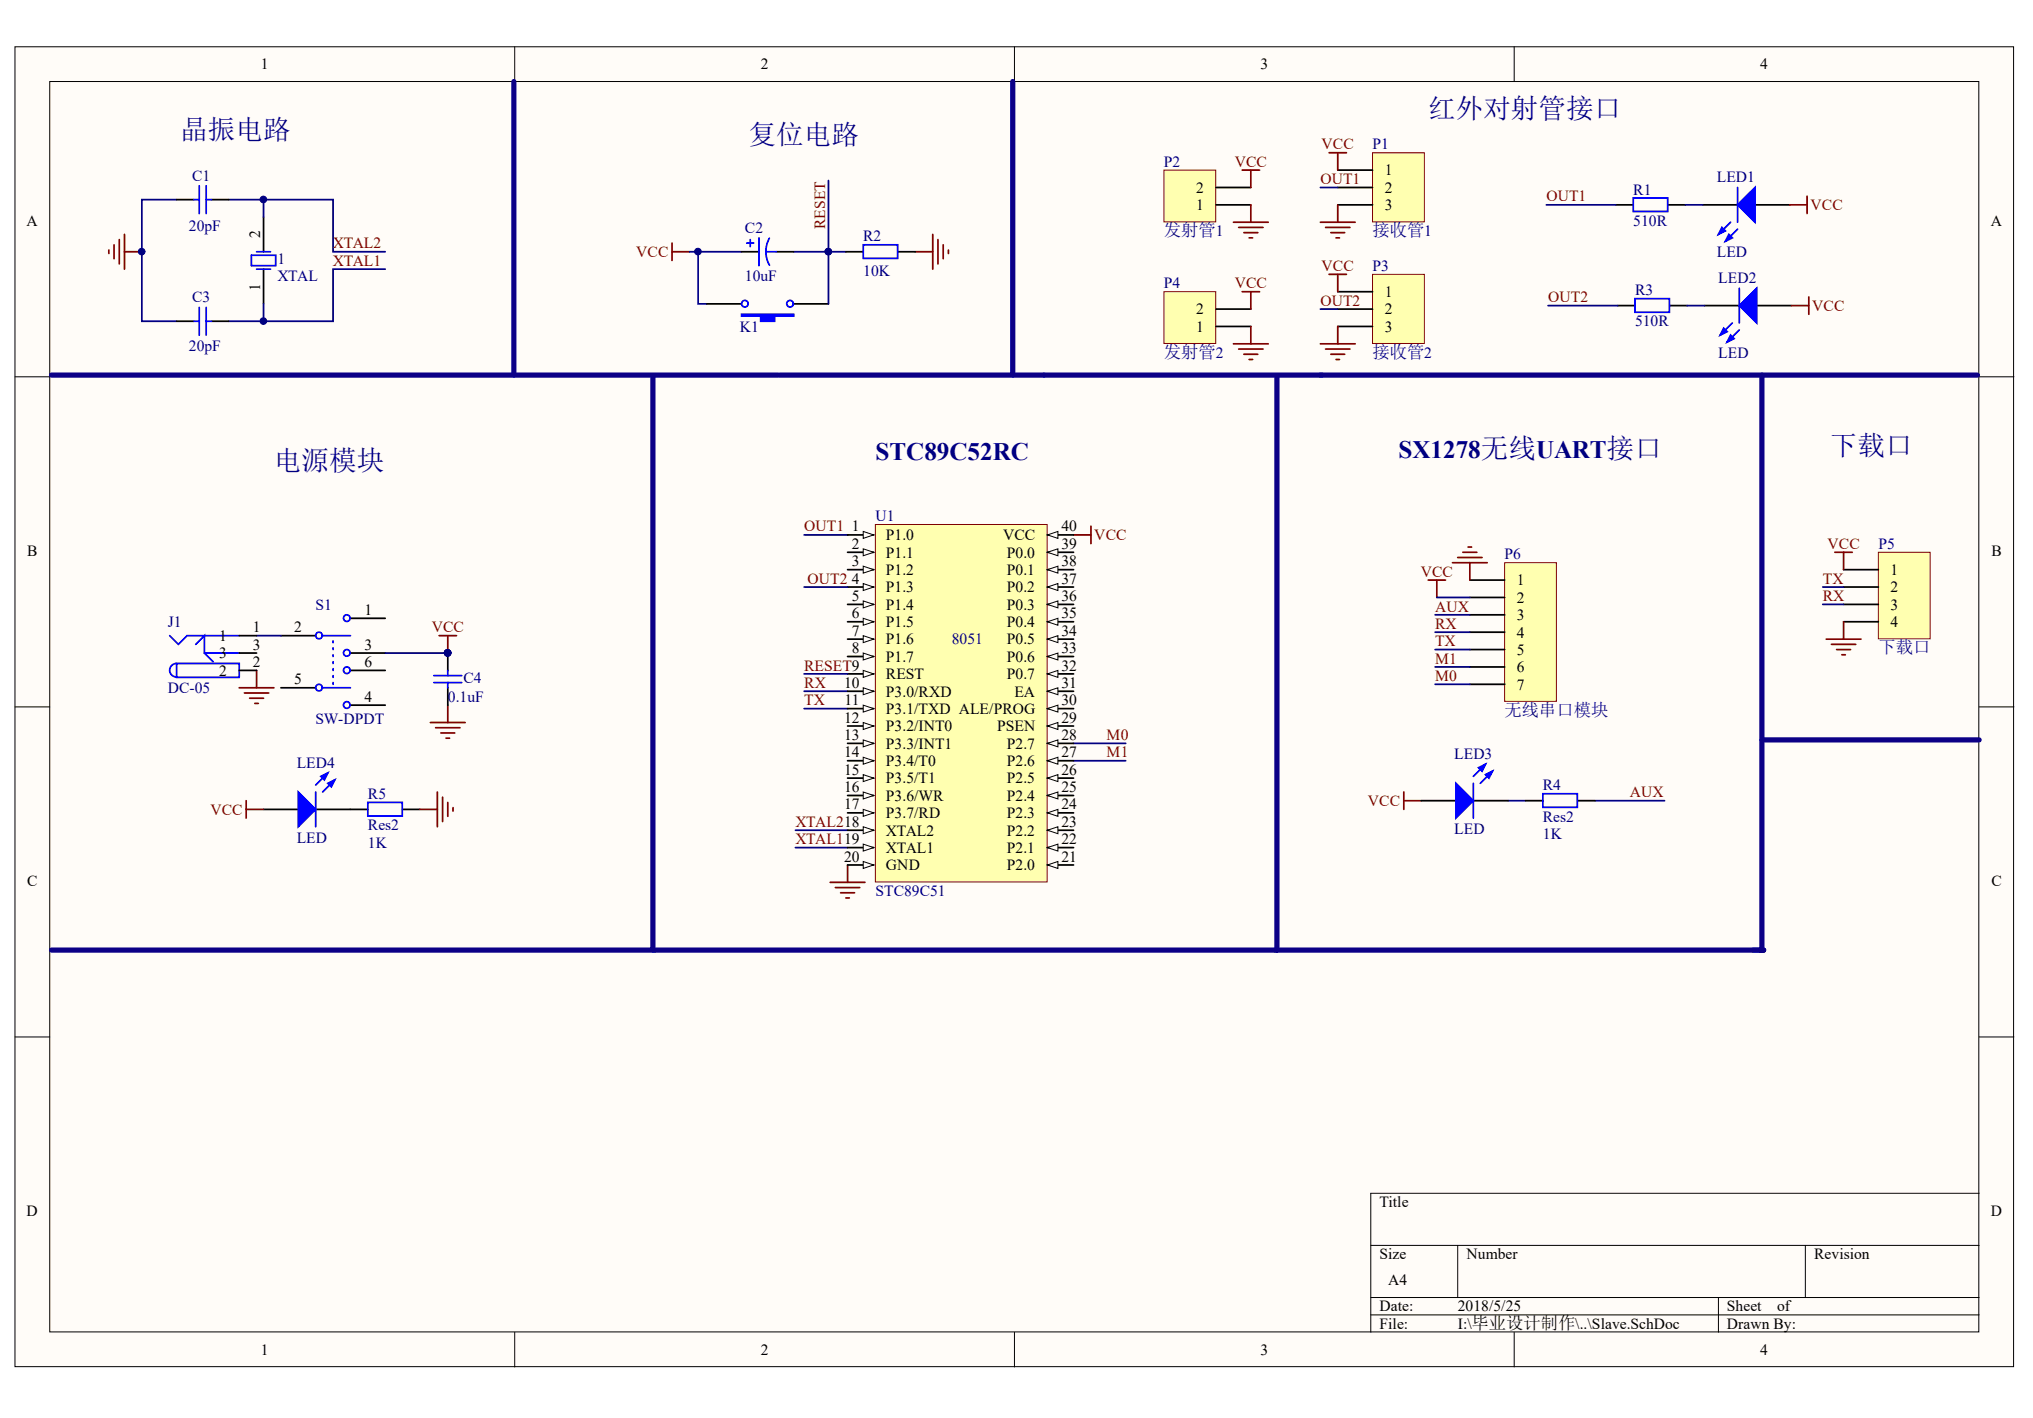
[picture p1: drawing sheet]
<svg xmlns="http://www.w3.org/2000/svg" width="287mm" height="200mm" viewBox="0 0 287 200" stroke-linecap="round" stroke-linejoin="round" font-family="sans-serif">
<defs><g id="words">
<g font-size="3.9" fill="#000080">
<text x="201.5" y="16.6">红外对射管接口</text>
<text x="25.4" y="19.5">晶振电路</text>
<text x="105.6" y="20.3">复位电路</text>
<text x="258.1" y="64.2">下载口</text>
<text x="38.6" y="66.3">电源模块</text>
</g>
<g font-size="3.5" fill="#000080">
<text x="123.5" y="64.9">STC89C52RC</text>
<text x="197.3" y="64.7">SX1278无线UART接口</text>
</g>
<g font-size="2.4" fill="#000080">
<text x="164.2" y="33.3">发射管1</text>
<text x="193.6" y="33.3">接收管1</text>
<text x="164.2" y="50.5">发射管2</text>
<text x="193.6" y="50.5">接收管2</text>
<text x="265" y="92.1">下载口</text>
<text x="212.3" y="101">无线串口模块</text>
</g>
<g font-size="2.2">
<text x="36.8" y="9.8">1</text>
<text x="107.3" y="9.8">2</text>
<text x="177.8" y="9.8">3</text>
<text x="248.3" y="9.8">4</text>
<text x="168.7" y="29.6">1</text>
<text x="168.7" y="27.2">2</text>
<text x="195.4" y="24.7">1</text>
<text x="195.4" y="27.2">2</text>
<text x="195.4" y="29.6">3</text>
<text x="3.8" y="31.9">A</text>
<text x="36.7" y="33.6" transform="rotate(-90 36.7 33.6)">2</text>
<text x="280.8" y="31.9">A</text>
<text x="36.7" y="41" transform="rotate(-90 36.7 41)">1</text>
<text x="195.4" y="41.9">1</text>
<text x="168.7" y="46.8">1</text>
<text x="168.7" y="44.4">2</text>
<text x="195.4" y="44.4">2</text>
<text x="195.4" y="46.8">3</text>
<text x="120.2" y="75">1</text>
<text x="120.2" y="77.4">2</text>
<text x="125" y="76.2">P1.0</text>
<text x="141.5" y="76.2">VCC</text>
<text x="149.7" y="77.4">39</text>
<text x="149.7" y="75">40</text>
<text x="3.8" y="78.4">B</text>
<text x="120.2" y="79.9">3</text>
<text x="120.2" y="82.3">4</text>
<text x="125" y="78.7">P1.1</text>
<text x="125" y="81.1">P1.2</text>
<text x="125" y="83.6">P1.3</text>
<text x="142.1" y="83.6">P0.2</text>
<text x="142.1" y="81.1">P0.1</text>
<text x="142.1" y="78.7">P0.0</text>
<text x="149.7" y="82.3">37</text>
<text x="149.7" y="79.9">38</text>
<text x="214" y="82.6">1</text>
<text x="266.7" y="81.1">1</text>
<text x="266.7" y="83.6">2</text>
<text x="280.9" y="78.4">B</text>
<text x="35.7" y="89.2">1</text>
<text x="41.5" y="89.2">2</text>
<text x="51.4" y="86.7">1</text>
<text x="120.2" y="84.8">5</text>
<text x="120.2" y="87.2">6</text>
<text x="120.2" y="89.7">7</text>
<text x="125" y="86">P1.4</text>
<text x="125" y="88.5">P1.5</text>
<text x="142.1" y="88.5">P0.4</text>
<text x="142.1" y="86">P0.3</text>
<text x="149.7" y="89.7">34</text>
<text x="149.7" y="87.2">35</text>
<text x="149.7" y="84.8">36</text>
<text x="214" y="85">2</text>
<text x="214" y="87.5">3</text>
<text x="214" y="89.9">4</text>
<text x="266.7" y="86">3</text>
<text x="266.7" y="88.5">4</text>
<text x="30.9" y="95.3">2</text>
<text x="30.9" y="90.4">1</text>
<text x="30.9" y="92.9">3</text>
<text x="35.7" y="94.1">2</text>
<text x="35.7" y="91.6">3</text>
<text x="51.4" y="91.6">3</text>
<text x="51.4" y="94.1">6</text>
<text x="120.2" y="92.1">8</text>
<text x="125" y="90.9">P1.6</text>
<text x="125" y="93.4">P1.7</text>
<text x="125" y="95.8">REST</text>
<text x="142.1" y="95.8">P0.7</text>
<text x="142.1" y="93.4">P0.6</text>
<text x="142.1" y="90.9">P0.5</text>
<text x="149.7" y="94.6">32</text>
<text x="149.7" y="92.1">33</text>
<text x="214" y="92.4">5</text>
<text x="214" y="94.8">6</text>
<text x="41.5" y="96.5">5</text>
<text x="51.4" y="99">4</text>
<text x="119.1" y="97">10</text>
<text x="119.1" y="101.9">12</text>
<text x="119.2" y="99.5">11</text>
<text x="125" y="98.3">P3.0/RXD</text>
<text x="125" y="100.7">P3.1/TXD ALE/PROG</text>
<text x="143.1" y="98.3">EA</text>
<text x="149.7" y="101.9">29</text>
<text x="149.7" y="99.5">30</text>
<text x="149.7" y="97">31</text>
<text x="214" y="97.3">7</text>
<text x="119.1" y="104.4">13</text>
<text x="119.1" y="106.8">14</text>
<text x="125" y="103.2">P3.2/INT0</text>
<text x="125" y="105.6">P3.3/INT1</text>
<text x="140.7" y="103.2">PSEN</text>
<text x="142.1" y="105.6">P2.7</text>
<text x="149.7" y="106.8">27</text>
<text x="149.7" y="104.4">28</text>
<text x="119.1" y="109.3">15</text>
<text x="119.1" y="111.7">16</text>
<text x="125" y="108">P3.4/T0</text>
<text x="125" y="110.5">P3.5/T1</text>
<text x="125" y="112.9">P3.6/WR</text>
<text x="142.1" y="112.9">P2.4</text>
<text x="142.1" y="110.5">P2.5</text>
<text x="142.1" y="108">P2.6</text>
<text x="149.7" y="111.7">25</text>
<text x="149.7" y="109.3">26</text>
<text x="119.1" y="114.2">17</text>
<text x="125" y="115.4">P3.7/RD</text>
<text x="125" y="117.9">XTAL2</text>
<text x="142.1" y="117.9">P2.2</text>
<text x="142.1" y="115.4">P2.3</text>
<text x="149.7" y="119.1">22</text>
<text x="149.7" y="116.7">23</text>
<text x="149.7" y="114.2">24</text>
<text x="3.8" y="125">C</text>
<text x="119.1" y="121.6">20</text>
<text x="125" y="120.3">XTAL1</text>
<text x="125" y="122.8">GND</text>
<text x="142.1" y="122.8">P2.0</text>
<text x="142.1" y="120.3">P2.1</text>
<text x="149.7" y="121.6">21</text>
<text x="280.9" y="125">C</text>
<text x="3.8" y="171.5">D</text>
<text x="194.6" y="170.3">Title</text>
<text x="280.8" y="171.5">D</text>
<text x="194.6" y="177.6">Size</text>
<text x="206.9" y="177.6">Number</text>
<text x="255.9" y="177.6">Revision</text>
<text x="194.6" y="185">Date:</text>
<text x="195.8" y="181.3">A4</text>
<text x="205.7" y="185">2018/5/25</text>
<text x="243.6" y="185">Sheet</text>
<text x="250.7" y="185">of</text>
<text x="36.8" y="191.1">1</text>
<text x="107.3" y="191.1">2</text>
<text x="177.8" y="191.1">3</text>
<text x="194.6" y="187.5">File:</text>
<text x="205.7" y="187.5">I:\毕业设计制作\..\Slave.SchDoc</text>
<text x="243.6" y="187.5">Drawn By:</text>
<text x="248.3" y="191.1">4</text>
</g>
<g font-size="2.2" fill="#000080">
<text x="164.2" y="23.5">P2</text>
<text x="193.6" y="21.1">P1</text>
<text x="27.1" y="25.5">C1</text>
<text x="230.4" y="27.4">R1</text>
<text x="242.2" y="25.7">LED1</text>
<text x="26.7" y="32.6">20pF</text>
<text x="105.1" y="32.8">C2</text>
<text x="121.8" y="34.1">R2</text>
<text x="230.4" y="31.9">510R</text>
<text x="39.2" y="37.2">1</text>
<text x="39.2" y="39.7">XTAL</text>
<text x="105.1" y="39.7">10uF</text>
<text x="121.8" y="39">10K</text>
<text x="164.2" y="40.7">P4</text>
<text x="193.6" y="38.2">P3</text>
<text x="230.7" y="41.7">R3</text>
<text x="242.2" y="36.3">LED</text>
<text x="242.4" y="39.9">LED2</text>
<text x="27.1" y="42.6">C3</text>
<text x="104.4" y="46.8">K1</text>
<text x="230.7" y="46">510R</text>
<text x="26.7" y="49.5">20pF</text>
<text x="242.4" y="50.5">LED</text>
<text x="123.5" y="73.5">U1</text>
<text x="265" y="77.4">P5</text>
<text x="212.3" y="78.9">P6</text>
<text x="23.7" y="88.5">J1</text>
<text x="44.5" y="86">S1</text>
<text x="134.3" y="90.9">8051</text>
<text x="23.7" y="97.7">DC-05</text>
<text x="63.2" y="99">0.1uF</text>
<text x="65.4" y="96.3">C4</text>
<text x="44.5" y="102.2">SW-DPDT</text>
<text x="205.2" y="107.1">LED3</text>
<text x="41.9" y="108.3">LED4</text>
<text x="51.9" y="112.7">R5</text>
<text x="217.7" y="111.5">R4</text>
<text x="41.9" y="118.8">LED</text>
<text x="51.9" y="119.6">1K</text>
<text x="51.9" y="117.1">Res2</text>
<text x="205.2" y="117.6">LED</text>
<text x="217.7" y="118.3">1K</text>
<text x="217.7" y="115.9">Res2</text>
<text x="123.5" y="126.4">STC89C51</text>
</g>
<g font-size="2.2" fill="#800000">
<text x="174.2" y="23.5">VCC</text>
<text x="186.4" y="21.1">VCC</text>
<text x="186.3" y="26">OUT1</text>
<text x="218.2" y="28.4">OUT1</text>
<text x="255.4" y="29.6">VCC</text>
<text x="47" y="35">XTAL2</text>
<text x="116.4" y="32.3" transform="rotate(-90 116.4 32.3)">RESET</text>
<text x="47" y="37.5">XTAL1</text>
<text x="89.8" y="36.3">VCC</text>
<text x="174.2" y="40.7">VCC</text>
<text x="186.4" y="38.2">VCC</text>
<text x="186.3" y="43.1">OUT2</text>
<text x="218.4" y="42.6">OUT2</text>
<text x="255.7" y="43.9">VCC</text>
<text x="113.5" y="75">OUT1</text>
<text x="154.4" y="76.2">VCC</text>
<text x="257.8" y="77.4">VCC</text>
<text x="113.9" y="82.3">OUT2</text>
<text x="200.4" y="81.3">VCC</text>
<text x="257.2" y="82.3">TX</text>
<text x="60.9" y="89.2">VCC</text>
<text x="202.5" y="88.7">RX</text>
<text x="202.5" y="86.3">AUX</text>
<text x="257.2" y="84.8">RX</text>
<text x="113.5" y="94.6">RESET9</text>
<text x="202.5" y="91.2">TX</text>
<text x="202.5" y="93.6">M1</text>
<text x="113.5" y="97">RX</text>
<text x="113.5" y="99.5">TX</text>
<text x="202.5" y="96.1">M0</text>
<text x="156.1" y="106.8">M1</text>
<text x="156.1" y="104.4">M0</text>
<text x="193" y="113.7">VCC</text>
<text x="229.9" y="112.5">AUX</text>
<text x="29.7" y="114.9">VCC</text>
<text x="112.2" y="116.7">XTAL218</text>
<text x="112.2" y="119.1">XTAL119</text>
</g>
</g></defs>
<g fill="#fffcf8" stroke="#000" stroke-width=".14">
<path d="M2.1 6.6h282v186.2h-282z"/>
<path d="M7 11.5h272.2v176.4h-272.2z"/>
</g>
<g fill="none" stroke="#000" stroke-width=".14">
<path d="M72.6 6.6v4.9M143.1 6.6v4.9M213.6 6.6v4.9M2.1 53.2h4.9M279.2 53.2h4.9M2.1 99.7h4.9M279.2 99.7h4.9M2.1 146.3h4.9M279.2 146.3h4.9M193.4 175.7h85.8M205.6 175.7v7.3M254.7 175.7v7.3"/>
<path d="M279.2 168.3h-85.8v19.6M72.6 187.9v4.9M143.1 187.9v4.9M193.4 183h85.8M193.4 185.5h85.8M213.6 187.9v4.9M242.4 183v4.9"/>
</g>
<g fill="none" stroke="#800000" stroke-width=".25">
<path d="M15.4 35.3v.5M16.1 34.5v2M16.8 33.8v3.4M17.6 35.5h2.4M17.6 33.1v4.9M94.8 34.3v2.4M94.8 35.5h2.5M129.1 35.5h2.5M131.6 33.1v4.9M132.3 33.8v3.4M133.1 34.5v2M133.8 35.3v.5"/>
<path d="M117.1 124.5h4.9M117.9 125.2h3.4M118.6 125.9h2M119.3 126.7h.5M119.6 122v2.5"/>
</g>
<path d="M24.9 28.2h-4.9v17.1h4.9M32.3 28.2h14.7v7.3h7.3M37.2 28.2v2.4M54.3 38h-7.3v7.3h-14.7M97.3 35.5h7.3M98.5 35.5v7.4h1.2M112 35.5h7.3M37.2 42.9v2.4M113.4 75.5h6.2M113.4 100h6.2M112.2 117.1h7.4M112.2 119.6h7.4" fill="none" stroke="#000080" stroke-width=".25"/>
<g fill="#000080" stroke="#000080" stroke-width=".14">
<circle cx="98.5" cy="35.5" r=".47"/>
<circle cx="20" cy="35.5" r=".47"/>
<circle cx="37.2" cy="28.1" r=".47"/>
<circle cx="37.2" cy="45.3" r=".47"/>
</g>
<path d="M37.2 30.6v4.9M37.2 38v4.9" fill="none" stroke="#000" stroke-width=".25"/>
<path d="M35.5 36h3.4v1.5h-3.4zM36.2 35.5h2M36.2 38h2" fill="none" stroke="#00f" stroke-width=".25"/>
<path d="M212.3 79.4h7.3v19.5h-7.3z" fill="#ffffb0" stroke="#800000" stroke-width=".14"/>
<path d="M207.4 81.8h4.9M207.4 84.3h4.9M207.4 86.7h4.9M207.4 89.2h4.9M207.4 91.6h4.9M207.4 94.1h4.9M207.4 96.5h4.9" fill="none" stroke="#000" stroke-width=".25"/>
<path d="M113.4 97.5h6.2M202.5 89.2h4.9M202.5 91.6h4.9M202.5 86.7h4.9M151.5 107.3h7.3M151.5 104.9h7.3M212.8 112.9h2.4M225 112.9h9.8" fill="none" stroke="#000080" stroke-width=".25"/>
<path d="M151.5 75.5h2.4M153.9 74.2v2.5M204.9 79.4h4.9M205.6 78.6h3.5M206.4 77.9h1.9M207.1 77.2h.5M207.4 79.4v2.4M201.5 81.8h2.4M202.7 81.8v2.5M198 111.7v2.5M198 112.9h2.5" fill="none" stroke="#800000" stroke-width=".25"/>
<path d="M265 77.9h7.3v12.2h-7.3z" fill="#ffffb0" stroke="#800000" stroke-width=".14"/>
<g fill="none" stroke="#000" stroke-width=".25">
<path d="M24.9 28.2h2.5M29.8 28.2h2.5M104.6 35.5h2.5M109.5 35.5h2.5M119.3 35.5h2.5M126.7 35.5h2.4M24.9 45.3h2.5M29.8 45.3h2.5M99.7 42.9h4.9M112 42.9h4.9M39.6 89.7h4.9M39.6 97h4.9"/>
<path d="M49.4 87.2h4.9M49.4 92.1h4.9M49.4 94.6h4.9M49.4 99.5h4.9M63.2 92.1v2.5M63.2 97v2.5M260.1 80.4h4.9M260.1 82.8h4.9M260.1 85.3h4.9M260.1 87.7h4.9M37.2 114.2h4.9M44.5 114.2h7.4"/>
<path d="M56.8 114.2h2.4M200.5 112.9h4.9M207.9 112.9h4.9M215.2 112.9h2.5M222.6 112.9h2.4"/>
</g>
<g fill="none" stroke="#800000" stroke-width=".25">
<path d="M258.9 77.9h2.4M260.1 77.9v2.5M33.7 97h5M34.5 97.8h3.4M35.2 98.5h2M36 99.2h.4M36.2 94.6v2.4M61.9 89.7h2.5M63.2 89.7v2.4M63.2 99.5v2.4M257.6 90.2h4.9M258.4 90.9h3.4"/>
<path d="M259.1 91.6h2M259.8 92.4h.5M260.1 87.7v2.5M34.7 114.2h2.5M34.7 112.9v2.5M59.2 114.2h2.5M60.7 101.9h4.9M61.5 102.7h3.4M61.7 111.7v4.9M62.2 103.4h2M62.4 112.5v3.4M62.9 104.1h.5"/>
<path d="M63.2 113.2v2M63.9 113.9v.5"/>
</g>
<path d="M36.2 89.7h3.4M54.3 92.1h8.9M202.5 94.1h4.9M202.5 96.5h4.9M202.7 84.3h4.7M257.1 82.8h3M257.1 85.3h3" fill="none" stroke="#000080" stroke-width=".25"/>
<path d="M142.9 11.5v41.4M92.1 53.2v80.8h-84.8M147.3 52.9h39.2M180.1 53.2v80.8M248.6 52.9v81.1h.2h-156.7" fill="none" stroke="#0c0087" stroke-width=".74"/>
<g fill="none" stroke="#00f" stroke-width=".25">
<path d="M27.4 28.2h.7M28.1 26.2v3.9M29.1 26.2v3.9M29.1 28.2h.7M105.4 34.3h.9M105.8 33.8v1M107.1 33.6v3.9M108 35.5h1.5M108 35.5l.2 1.2 .4 .7M108.5 33.6l-.4 1.1-.1 .8M121.8 34.5h4.8v1.9h-4.8zM27.4 45.3h.7"/>
<path d="M28.1 43.4v3.9M29.1 43.4v3.9M29.1 45.3h.7M45.5 97h3.9M45.5 89.7h3.9M47 90.4v.2M47 91.4v.2M47 92.4v.2M47 93.3v.3M47 94.3v.3M47 95.3v.2M47 96.3v.2"/>
<path d="M61.2 95.3h3.9M61.2 96.3h3.9M63.2 94.6v.7M63.2 96.3v.7M44.5 111.7v4.9M46.3 109l-1.8 1.7M47.2 110l-1.7 1.7M51.9 113.2h4.8v1.9h-4.8zM207.9 110.5v4.9M209.6 107.8l-1.7 1.7M210.6 108.8l-1.8 1.7M217.7 112h4.8v1.9h-4.8z"/>
<circle cx="105.1" cy="42.8" r=".47"/>
<circle cx="111.5" cy="42.8" r=".47"/>
<circle cx="45" cy="89.6" r=".47"/>
<circle cx="45" cy="97" r=".47"/>
<circle cx="48.9" cy="94.5" r=".47"/>
<circle cx="48.9" cy="87.2" r=".47"/>
<circle cx="48.9" cy="99.4" r=".47"/>
<circle cx="48.9" cy="92.1" r=".47"/>
</g>
<g fill="#00f" stroke="#00f" stroke-width=".25">
<path d="M205.4 110.5l2.5 2.4-2.5 2.5z"/>
<path d="M209.6 109.3l1-.5-.5 1z"/>
<path d="M208.6 108.3l1-.5-.5 1z"/>
<path d="M42.1 111.7l2.4 2.5-2.4 2.4z"/>
<path d="M46.3 110.5l.9-.5-.5 1z"/>
<path d="M45.3 109.5l1-.5-.5 1z"/>
<path d="M104.6 44.3h7.4v.3h-2.7v.7h-2v-.7h-2.7z" fill-rule="evenodd"/>
</g>
<circle cx="63.1" cy="92.1" r=".47" fill="#000080" stroke="#000080" stroke-width=".14"/>
<path d="M123.5 74h24.2v50.4h-24.2z" fill="#ffffb0" stroke="#800000" stroke-width=".14"/>
<path d="M119.6 75.5h3.7" fill="none" stroke="#000" stroke-width=".25"/>
<path d="M121.8 75l1.5 .5-1.5 .4z" fill="#fffcf8" stroke="#000" stroke-width=".14"/>
<path d="M119.6 77.9h3.7" fill="none" stroke="#000" stroke-width=".25"/>
<path d="M121.8 77.4l1.5 .5-1.5 .5z" fill="#fffcf8" stroke="#000" stroke-width=".14"/>
<path d="M119.6 80.4h3.7" fill="none" stroke="#000" stroke-width=".25"/>
<path d="M121.8 79.9l1.5 .5-1.5 .4z" fill="#fffcf8" stroke="#000" stroke-width=".14"/>
<path d="M119.6 82.8h3.7" fill="none" stroke="#000" stroke-width=".25"/>
<path d="M121.8 82.3l1.5 .5-1.5 .5z" fill="#fffcf8" stroke="#000" stroke-width=".14"/>
<path d="M119.6 85.3h3.7" fill="none" stroke="#000" stroke-width=".25"/>
<path d="M121.8 84.8l1.5 .5-1.5 .4z" fill="#fffcf8" stroke="#000" stroke-width=".14"/>
<path d="M119.6 87.7h3.7" fill="none" stroke="#000" stroke-width=".25"/>
<path d="M121.8 87.2l1.5 .5-1.5 .5z" fill="#fffcf8" stroke="#000" stroke-width=".14"/>
<path d="M119.6 90.2h3.7" fill="none" stroke="#000" stroke-width=".25"/>
<path d="M121.8 89.7l1.5 .5-1.5 .4z" fill="#fffcf8" stroke="#000" stroke-width=".14"/>
<path d="M119.6 92.6h3.7" fill="none" stroke="#000" stroke-width=".25"/>
<path d="M121.8 92.1l1.5 .5-1.5 .5z" fill="#fffcf8" stroke="#000" stroke-width=".14"/>
<path d="M119.6 95.1h3.7" fill="none" stroke="#000" stroke-width=".25"/>
<path d="M121.8 94.6l1.5 .5-1.5 .4z" fill="#fffcf8" stroke="#000" stroke-width=".14"/>
<path d="M119.6 97.5h3.7" fill="none" stroke="#000" stroke-width=".25"/>
<path d="M121.8 97l1.5 .5-1.5 .5z" fill="#fffcf8" stroke="#000" stroke-width=".14"/>
<path d="M119.6 100h3.7" fill="none" stroke="#000" stroke-width=".25"/>
<path d="M121.8 99.5l1.5 .5-1.5 .5z" fill="#fffcf8" stroke="#000" stroke-width=".14"/>
<path d="M119.6 102.4h3.7" fill="none" stroke="#000" stroke-width=".25"/>
<path d="M121.8 101.9l1.5 .5-1.5 .5z" fill="#fffcf8" stroke="#000" stroke-width=".14"/>
<path d="M119.6 104.9h3.7" fill="none" stroke="#000" stroke-width=".25"/>
<path d="M121.8 104.4l1.5 .5-1.5 .5z" fill="#fffcf8" stroke="#000" stroke-width=".14"/>
<path d="M119.6 107.3h3.7" fill="none" stroke="#000" stroke-width=".25"/>
<path d="M121.8 106.8l1.5 .5-1.5 .5z" fill="#fffcf8" stroke="#000" stroke-width=".14"/>
<path d="M119.6 109.8h3.7" fill="none" stroke="#000" stroke-width=".25"/>
<path d="M121.8 109.3l1.5 .5-1.5 .5z" fill="#fffcf8" stroke="#000" stroke-width=".14"/>
<path d="M119.6 112.2h3.7" fill="none" stroke="#000" stroke-width=".25"/>
<path d="M121.8 111.7l1.5 .5-1.5 .5z" fill="#fffcf8" stroke="#000" stroke-width=".14"/>
<path d="M119.6 114.7h3.7" fill="none" stroke="#000" stroke-width=".25"/>
<path d="M121.8 114.2l1.5 .5-1.5 .5z" fill="#fffcf8" stroke="#000" stroke-width=".14"/>
<path d="M119.6 117.1h3.7" fill="none" stroke="#000" stroke-width=".25"/>
<path d="M121.8 116.6l1.5 .5-1.5 .5z" fill="#fffcf8" stroke="#000" stroke-width=".14"/>
<path d="M119.6 119.6h3.7" fill="none" stroke="#000" stroke-width=".25"/>
<path d="M121.8 119.1l1.5 .5-1.5 .5z" fill="#fffcf8" stroke="#000" stroke-width=".14"/>
<path d="M119.6 122h3.7" fill="none" stroke="#000" stroke-width=".25"/>
<path d="M121.8 121.5l1.5 .5-1.5 .5z" fill="#fffcf8" stroke="#000" stroke-width=".14"/>
<path d="M147.8 122h3.7" fill="none" stroke="#000" stroke-width=".25"/>
<path d="M147.8 122l1.4-.5v1z" fill="#fffcf8" stroke="#000" stroke-width=".14"/>
<path d="M147.8 119.6h3.7" fill="none" stroke="#000" stroke-width=".25"/>
<path d="M147.8 119.6l1.4-.5v1z" fill="#fffcf8" stroke="#000" stroke-width=".14"/>
<path d="M147.8 117.1h3.7" fill="none" stroke="#000" stroke-width=".25"/>
<path d="M147.8 117.1l1.4-.5v1z" fill="#fffcf8" stroke="#000" stroke-width=".14"/>
<path d="M147.8 114.7h3.7" fill="none" stroke="#000" stroke-width=".25"/>
<path d="M147.8 114.7l1.4-.5v1z" fill="#fffcf8" stroke="#000" stroke-width=".14"/>
<path d="M147.8 112.2h3.7" fill="none" stroke="#000" stroke-width=".25"/>
<path d="M147.8 112.2l1.4-.5v1z" fill="#fffcf8" stroke="#000" stroke-width=".14"/>
<path d="M147.8 109.8h3.7" fill="none" stroke="#000" stroke-width=".25"/>
<path d="M147.8 109.8l1.4-.5v1z" fill="#fffcf8" stroke="#000" stroke-width=".14"/>
<path d="M147.8 107.3h3.7" fill="none" stroke="#000" stroke-width=".25"/>
<path d="M147.8 107.3l1.4-.5v1z" fill="#fffcf8" stroke="#000" stroke-width=".14"/>
<path d="M147.8 104.9h3.7" fill="none" stroke="#000" stroke-width=".25"/>
<path d="M147.8 104.9l1.4-.5v1z" fill="#fffcf8" stroke="#000" stroke-width=".14"/>
<path d="M147.8 102.4h3.7" fill="none" stroke="#000" stroke-width=".25"/>
<path d="M147.8 102.4l1.4-.5v1z" fill="#fffcf8" stroke="#000" stroke-width=".14"/>
<path d="M147.8 100h3.7" fill="none" stroke="#000" stroke-width=".25"/>
<path d="M147.8 100l1.4-.5v1z" fill="#fffcf8" stroke="#000" stroke-width=".14"/>
<path d="M147.8 97.5h3.7" fill="none" stroke="#000" stroke-width=".25"/>
<path d="M147.8 97.5l1.4-.5v1z" fill="#fffcf8" stroke="#000" stroke-width=".14"/>
<path d="M147.8 95.1h3.7" fill="none" stroke="#000" stroke-width=".25"/>
<path d="M147.8 95.1l1.4-.5v.9z" fill="#fffcf8" stroke="#000" stroke-width=".14"/>
<path d="M147.8 92.6h3.7" fill="none" stroke="#000" stroke-width=".25"/>
<path d="M147.8 92.6l1.4-.5v1z" fill="#fffcf8" stroke="#000" stroke-width=".14"/>
<path d="M147.8 90.2h3.7" fill="none" stroke="#000" stroke-width=".25"/>
<path d="M147.8 90.2l1.4-.5v.9z" fill="#fffcf8" stroke="#000" stroke-width=".14"/>
<path d="M147.8 87.7h3.7" fill="none" stroke="#000" stroke-width=".25"/>
<path d="M147.8 87.7l1.4-.5v1z" fill="#fffcf8" stroke="#000" stroke-width=".14"/>
<path d="M147.8 85.3h3.7" fill="none" stroke="#000" stroke-width=".25"/>
<path d="M147.8 85.3l1.4-.5v.9z" fill="#fffcf8" stroke="#000" stroke-width=".14"/>
<path d="M147.8 82.8h3.7" fill="none" stroke="#000" stroke-width=".25"/>
<path d="M147.8 82.8l1.4-.5v1z" fill="#fffcf8" stroke="#000" stroke-width=".14"/>
<path d="M147.8 80.4h3.7" fill="none" stroke="#000" stroke-width=".25"/>
<path d="M147.8 80.4l1.4-.5v.9z" fill="#fffcf8" stroke="#000" stroke-width=".14"/>
<path d="M147.8 77.9h3.7" fill="none" stroke="#000" stroke-width=".25"/>
<path d="M147.8 77.9l1.4-.5v1z" fill="#fffcf8" stroke="#000" stroke-width=".14"/>
<path d="M147.8 75.5h3.7" fill="none" stroke="#000" stroke-width=".25"/>
<path d="M147.8 75.5l1.4-.5v.9z" fill="#fffcf8" stroke="#000" stroke-width=".14"/>
<path d="M248.6 104.4h30.6" fill="none" stroke="#0c0087" stroke-width=".74"/>
<path d="M228 28.9h2.4M235.3 28.9h2.5M240.2 28.9h4.9M247.6 28.9h4.9M228.2 43.1h2.5M235.6 43.1h2.4M240.5 43.1h4.9M247.8 43.1h4.9" fill="none" stroke="#000" stroke-width=".25"/>
<g fill="#00f" stroke="#00f" stroke-width=".25">
<path d="M245.1 28.9l2.5-2.5v4.9z"/>
<path d="M242.9 32.1l.5 .5-1 .5z"/>
<path d="M243.9 33.1l.5 .5-1 .4z"/>
<path d="M245.4 43.1l2.4-2.4v4.9z"/>
<path d="M243.2 46.3l.5 .5-1 .5z"/>
<path d="M244.1 47.3l.5 .5-.9 .5z"/>
</g>
<path d="M230.4 27.9h4.9v1.9h-4.9zM244.1 31.3l-1.7 1.8M245.1 32.3l-1.7 1.7M245.1 26.4v4.9M230.7 42.1h4.8v1.9h-4.8zM244.4 45.6l-1.7 1.7M245.4 46.5l-1.7 1.8M245.4 40.7v4.9" fill="none" stroke="#00f" stroke-width=".25"/>
<path d="M218.2 28.9h9.8M237.8 28.9h2.4M218.4 43.1h9.8M238 43.1h2.5" fill="none" stroke="#000080" stroke-width=".25"/>
<path d="M252.5 28.9h2.4M254.9 27.7v2.4M252.7 43.1h2.5M255.2 41.9v2.4" fill="none" stroke="#800000" stroke-width=".25"/>
<path d="M193.6 21.5h7.3v9.8h-7.3z" fill="#ffffb0" stroke="#800000" stroke-width=".14"/>
<path d="M188.7 24h4.9M188.7 26.4h4.9M188.7 28.9h4.9" fill="none" stroke="#000" stroke-width=".25"/>
<path d="M164.2 24h7.3v7.3h-7.3z" fill="#ffffb0" stroke="#800000" stroke-width=".14"/>
<path d="M171.6 28.9h4.9M171.6 26.4h4.9" fill="none" stroke="#000" stroke-width=".25"/>
<path d="M193.6 38.7h7.3v9.8h-7.3z" fill="#ffffb0" stroke="#800000" stroke-width=".14"/>
<path d="M188.7 41.2h4.9M188.7 43.6h4.9M188.7 46.1h4.9" fill="none" stroke="#000" stroke-width=".25"/>
<path d="M164.2 41.2h7.3v7.3h-7.3z" fill="#ffffb0" stroke="#800000" stroke-width=".14"/>
<path d="M171.6 46.1h4.9M171.6 43.6h4.9M33.7 94.6h2.5M33.7 89.7h2.5M33.7 92.1h2.5" fill="none" stroke="#000" stroke-width=".25"/>
<g fill="none" stroke="#800000" stroke-width=".25">
<path d="M174 31.3h4.9M174.7 32.1h3.5M175.2 24h2.5M175.5 32.8h1.9M176.2 33.6h.5M176.5 24v2.4M176.5 28.9v2.4M186.3 31.3h4.9M187 32.1h3.4M187.5 21.5h2.5M187.5 38.7h2.5M187.7 32.8h2"/>
<path d="M188.5 33.6h.5M188.7 21.5v2.5M188.7 28.9v2.4M188.7 38.7v2.5M174 48.5h4.9M174.7 49.2h3.5M175.2 41.2h2.5M175.5 50h1.9M176.2 50.7h.5M176.5 41.2v2.4M176.5 46.1v2.4M186.3 48.5h4.9"/>
<path d="M187 49.2h3.4M187.7 50h2M188.5 50.7h.5M188.7 46.1v2.4"/>
</g>
<path d="M116.9 25.5v17.4M186.3 26.4h2.4M186.3 43.6h2.4M113.4 82.8h6.2M113.4 95.1h6.2" fill="none" stroke="#000080" stroke-width=".25"/>
<circle cx="116.9" cy="35.5" r=".47" fill="#000080" stroke="#000080" stroke-width=".14"/>
<path d="M72.5 11.5v41.4M7.3 52.9h102.5M110 52.9h37.3M186.3 52.9h92.7" fill="none" stroke="#0c0087" stroke-width=".74"/>
<path d="M23.9 89.7l1.3 1.2 1.2-1.2h7.3M24.9 93.6h8.8v1.9h-8.8zM24.9 93.6a.96 .96 0 0 0-1 .9 .96 .96 0 0 0 1 1M27.6 90.9l1.2-1.2v2.4h4.9M28.8 92.1l1.3 1.2" fill="none" stroke="#00f" stroke-width=".25"/>
<use href="#words"/>
</svg>
